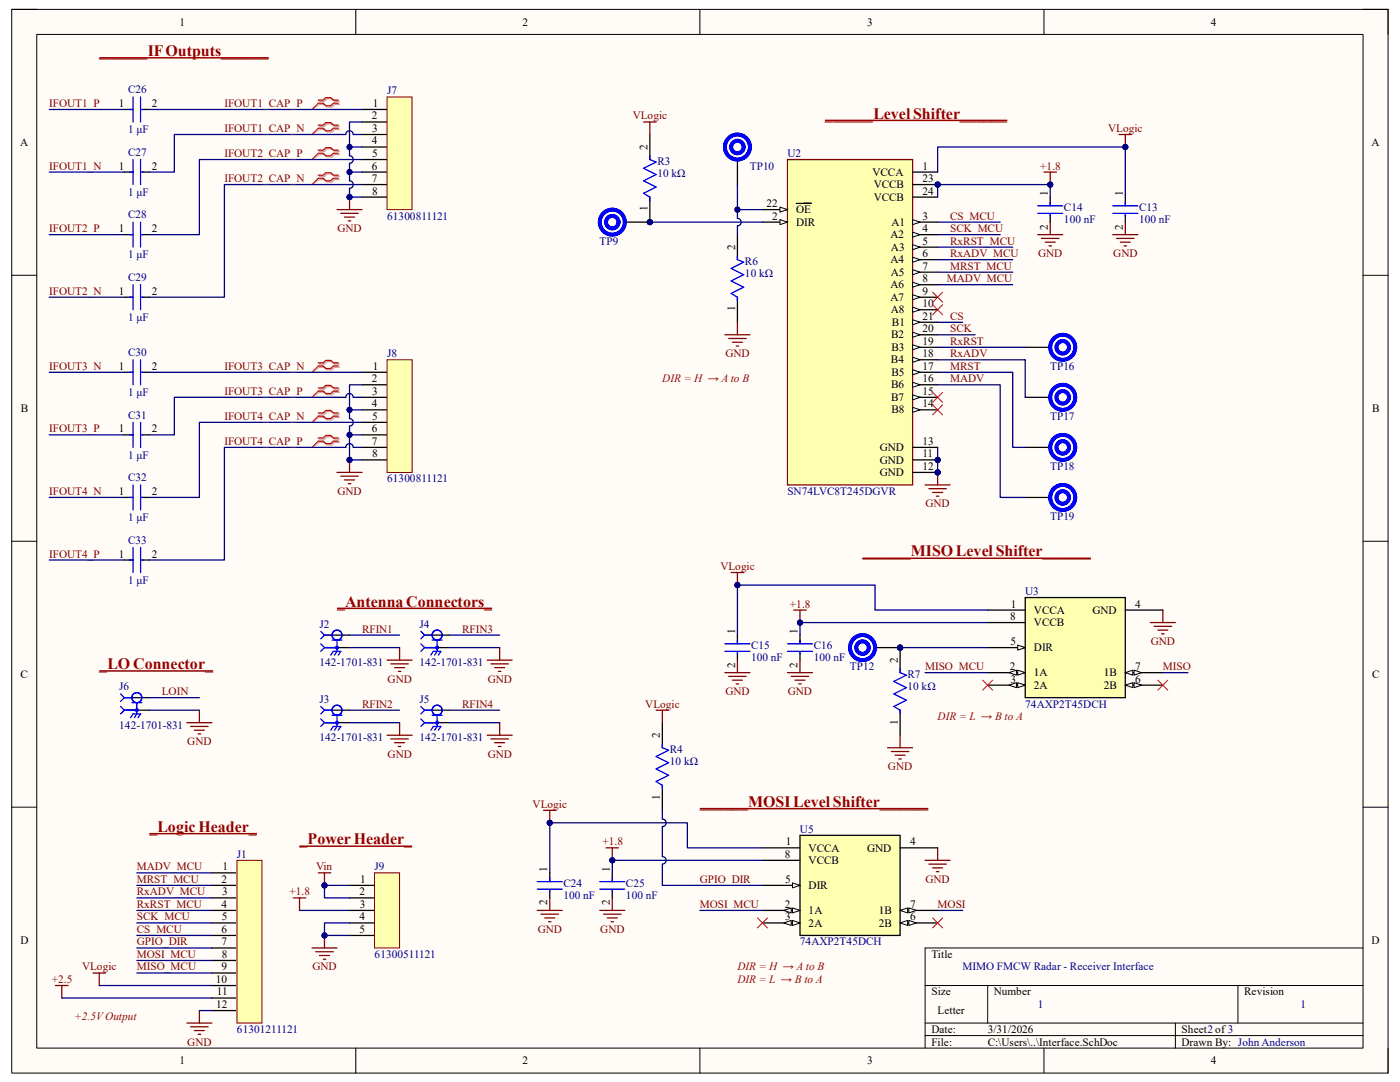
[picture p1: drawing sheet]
<svg xmlns="http://www.w3.org/2000/svg" width="279mm" height="216mm" viewBox="0 0 279 216" stroke-linecap="round" stroke-linejoin="round" font-family="sans-serif">
<defs><g id="words">
<g font-size="3.2" fill="#980000">
<text x="19.8" y="11.2">______IF Outputs______</text>
<text x="164.6" y="23.7">______Level Shifter______</text>
<text x="172.1" y="111">______MISO Level Shifter______</text>
<text x="67.3" y="121">_Antenna Connectors_</text>
<text x="19.8" y="133.5">_LO Connector_</text>
<text x="139.7" y="161">______MOSI Level Shifter______</text>
<text x="29.8" y="166">_Logic Header_</text>
<text x="59.8" y="168.5">_Power Header_</text>
</g>
<g font-size="2.2">
<text x="35.8" y="5.1">1</text>
<text x="104.3" y="5.1">2</text>
<text x="173.1" y="5.1">3</text>
<text x="241.6" y="5.1">4</text>
<text x="23.7" y="21.3">1</text>
<text x="30.3" y="21.3">2</text>
<text x="74.2" y="23.8">2</text>
<text x="74.4" y="21.3">1</text>
<text x="4" y="29.2">A</text>
<text x="74.2" y="28.8">4</text>
<text x="74.3" y="26.3">3</text>
<text x="129.2" y="29.8" transform="rotate(-90 129.2 29.8)">2</text>
<text x="273.7" y="29.2">A</text>
<text x="23.7" y="33.8">1</text>
<text x="30.3" y="33.8">2</text>
<text x="74.2" y="33.8">6</text>
<text x="74.3" y="31.3">5</text>
<text x="174.1" y="35.1">VCCA</text>
<text x="184.1" y="33.8">1</text>
<text x="74.2" y="36.3">7</text>
<text x="74.3" y="38.8">8</text>
<text x="153" y="41.3">22</text>
<text x="174.4" y="37.6">VCCB</text>
<text x="174.4" y="40.1">VCCB</text>
<text x="184.1" y="36.3">23</text>
<text x="184.1" y="38.8">24</text>
<text x="209.1" y="39.1" transform="rotate(-90 209.1 39.1)">1</text>
<text x="224.1" y="39.1" transform="rotate(-90 224.1 39.1)">1</text>
<text x="23.7" y="46.3">1</text>
<text x="30.3" y="46.3">2</text>
<text x="129.2" y="42.2" transform="rotate(-90 129.2 42.2)">1</text>
<text x="154.1" y="43.8">2</text>
<text x="158.9" y="42.6">OE</text>
<text x="158.9" y="45.1">DIR</text>
<text x="177.7" y="47.6">A2</text>
<text x="177.9" y="45.1">A1</text>
<text x="184.1" y="43.8">3</text>
<text x="184.1" y="46.3">4</text>
<text x="209.1" y="45.8" transform="rotate(-90 209.1 45.8)">2</text>
<text x="224.1" y="45.8" transform="rotate(-90 224.1 45.8)">2</text>
<text x="146.7" y="49.8" transform="rotate(-90 146.7 49.8)">2</text>
<text x="177.7" y="52.6">A4</text>
<text x="177.8" y="50.1">A3</text>
<text x="184.1" y="48.8">5</text>
<text x="184.1" y="51.3">6</text>
<text x="184.1" y="53.8">7</text>
<text x="23.7" y="58.8">1</text>
<text x="30.3" y="58.8">2</text>
<text x="177.7" y="57.5">A6</text>
<text x="177.8" y="55">A5</text>
<text x="184.1" y="56.3">8</text>
<text x="184.1" y="58.8">9</text>
<text x="146.7" y="62.1" transform="rotate(-90 146.7 62.1)">1</text>
<text x="177.7" y="60">A7</text>
<text x="177.8" y="62.5">A8</text>
<text x="178" y="65">B1</text>
<text x="184.1" y="61.3">10</text>
<text x="184.1" y="63.8">21</text>
<text x="177.8" y="67.5">B2</text>
<text x="177.9" y="70">B3</text>
<text x="184.1" y="66.3">20</text>
<text x="184.1" y="68.8">19</text>
<text x="184.1" y="71.3">18</text>
<text x="23.7" y="73.8">1</text>
<text x="30.3" y="73.8">2</text>
<text x="74.2" y="76.3">2</text>
<text x="74.4" y="73.8">1</text>
<text x="177.8" y="72.5">B4</text>
<text x="177.8" y="77.5">B6</text>
<text x="177.9" y="75">B5</text>
<text x="184.1" y="73.8">17</text>
<text x="184.1" y="76.3">16</text>
<text x="4.1" y="82.2">B</text>
<text x="74.2" y="81.3">4</text>
<text x="74.3" y="83.8">5</text>
<text x="74.3" y="78.8">3</text>
<text x="177.8" y="80">B7</text>
<text x="177.9" y="82.5">B8</text>
<text x="184.1" y="78.8">15</text>
<text x="184.1" y="81.3">14</text>
<text x="273.8" y="82.2">B</text>
<text x="23.7" y="86.3">1</text>
<text x="30.3" y="86.3">2</text>
<text x="74.2" y="86.3">6</text>
<text x="74.2" y="88.8">7</text>
<text x="184.1" y="88.8">13</text>
<text x="74.3" y="91.3">8</text>
<text x="175.6" y="90">GND</text>
<text x="175.6" y="92.5">GND</text>
<text x="175.6" y="95">GND</text>
<text x="184.1" y="91.3">11</text>
<text x="184.1" y="93.8">12</text>
<text x="23.7" y="98.8">1</text>
<text x="30.3" y="98.8">2</text>
<text x="23.7" y="111.3">1</text>
<text x="30.3" y="111.3">2</text>
<text x="201.6" y="123.7">8</text>
<text x="201.8" y="121.2">1</text>
<text x="206.3" y="122.5">VCCA</text>
<text x="206.3" y="125">VCCB</text>
<text x="218" y="122.5">GND</text>
<text x="226.6" y="121.2">4</text>
<text x="146.7" y="126.5" transform="rotate(-90 146.7 126.5)">1</text>
<text x="159.2" y="126.5" transform="rotate(-90 159.2 126.5)">1</text>
<text x="201.6" y="128.7">5</text>
<text x="206.3" y="130">DIR</text>
<text x="4.1" y="135.3">C</text>
<text x="146.7" y="133.3" transform="rotate(-90 146.7 133.3)">2</text>
<text x="159.2" y="133.3" transform="rotate(-90 159.2 133.3)">2</text>
<text x="179.2" y="132.2" transform="rotate(-90 179.2 132.2)">2</text>
<text x="201.5" y="133.7">2</text>
<text x="201.7" y="136.2">3</text>
<text x="206.3" y="135">1A</text>
<text x="206.3" y="137.5">2A</text>
<text x="220.3" y="135">1B</text>
<text x="220.3" y="137.5">2B</text>
<text x="226.6" y="133.7">7</text>
<text x="226.6" y="136.2">6</text>
<text x="273.8" y="135.3">C</text>
<text x="131.7" y="147.2" transform="rotate(-90 131.7 147.2)">2</text>
<text x="179.2" y="144.6" transform="rotate(-90 179.2 144.6)">1</text>
<text x="131.7" y="159.6" transform="rotate(-90 131.7 159.6)">1</text>
<text x="44.4" y="173.7">1</text>
<text x="109.2" y="173.9" transform="rotate(-90 109.2 173.9)">1</text>
<text x="121.7" y="173.9" transform="rotate(-90 121.7 173.9)">1</text>
<text x="156.6" y="171.2">8</text>
<text x="156.8" y="168.7">1</text>
<text x="161.4" y="169.9">VCCA</text>
<text x="161.4" y="172.4">VCCB</text>
<text x="173.1" y="169.9">GND</text>
<text x="181.6" y="168.7">4</text>
<text x="44.2" y="176.1">2</text>
<text x="44.3" y="178.6">3</text>
<text x="71.7" y="178.6">2</text>
<text x="71.9" y="176.1">1</text>
<text x="156.7" y="176.1">5</text>
<text x="161.4" y="177.4">DIR</text>
<text x="44.2" y="181.1">4</text>
<text x="44.3" y="183.6">5</text>
<text x="71.7" y="183.6">4</text>
<text x="71.8" y="181.1">3</text>
<text x="109.2" y="180.7" transform="rotate(-90 109.2 180.7)">2</text>
<text x="121.7" y="180.7" transform="rotate(-90 121.7 180.7)">2</text>
<text x="156.6" y="181.1">2</text>
<text x="156.7" y="183.6">3</text>
<text x="161.4" y="182.4">1A</text>
<text x="161.4" y="184.9">2A</text>
<text x="175.4" y="182.4">1B</text>
<text x="175.4" y="184.9">2B</text>
<text x="181.6" y="181.1">7</text>
<text x="181.6" y="183.6">6</text>
<text x="4.1" y="188.3">D</text>
<text x="44.2" y="186.1">6</text>
<text x="44.2" y="188.6">7</text>
<text x="44.3" y="191.1">8</text>
<text x="71.8" y="186.1">5</text>
<text x="185.9" y="191.1">Title</text>
<text x="273.7" y="188.3">D</text>
<text x="43.1" y="196.1">10</text>
<text x="44.2" y="193.6">9</text>
<text x="43.1" y="201.1">12</text>
<text x="43.3" y="198.6">11</text>
<text x="185.9" y="198.6">Size</text>
<text x="187.1" y="202.4">Letter</text>
<text x="198.3" y="198.6">Number</text>
<text x="248.3" y="198.6">Revision</text>
<text x="185.9" y="206.1">Date:</text>
<text x="185.9" y="208.6">File:</text>
<text x="197.1" y="206.1">3/31/2026</text>
<text x="197.1" y="208.6">C:\Users\..\Interface.SchDoc</text>
<text x="235.8" y="206.1">Sheet2 of 3</text>
<text x="235.8" y="208.6">Drawn By: John Anderson</text>
<text x="35.8" y="212.4">1</text>
<text x="104.3" y="212.4">2</text>
<text x="173.1" y="212.4">3</text>
<text x="241.6" y="212.4">4</text>
</g>
<g font-size="2.2" fill="#800000">
<text x="9.8" y="21.3">IFOUT1_P</text>
<text x="44.8" y="21.3">IFOUT1_CAP_P</text>
<text x="126.3" y="23.8">VLogic</text>
<text x="44.8" y="26.3">IFOUT1_CAP_N</text>
<text x="221.1" y="26.3">VLogic</text>
<text x="9.8" y="33.8">IFOUT1_N</text>
<text x="44.8" y="31.3">IFOUT2_CAP_P</text>
<text x="207.6" y="33.8">+1.8</text>
<text x="44.8" y="36.3">IFOUT2_CAP_N</text>
<text x="9.8" y="46.3">IFOUT2_P</text>
<text x="67.4" y="46.3">GND</text>
<text x="189.6" y="43.8">CS_MCU</text>
<text x="189.6" y="46.3">SCK_MCU</text>
<text x="189.6" y="53.8">MRST_MCU</text>
<text x="189.6" y="48.8">RxRST_MCU</text>
<text x="189.6" y="51.3">RxADV_MCU</text>
<text x="207.2" y="51.3">GND</text>
<text x="222.2" y="51.3">GND</text>
<text x="9.8" y="58.8">IFOUT2_N</text>
<text x="189" y="56.3">MADV_MCU</text>
<text x="189.6" y="63.8">CS</text>
<text x="144.8" y="71.3">GND</text>
<text x="189.6" y="66.3">SCK</text>
<text x="189.6" y="68.8">RxRST</text>
<text x="189.6" y="71.3">RxADV</text>
<text x="9.8" y="73.8">IFOUT3_N</text>
<text x="44.8" y="73.8">IFOUT3_CAP_N</text>
<text x="189.6" y="73.8">MRST</text>
<text x="189.6" y="76.3">MADV</text>
<text x="44.8" y="83.8">IFOUT4_CAP_N</text>
<text x="44.8" y="78.8">IFOUT3_CAP_P</text>
<text x="9.8" y="86.3">IFOUT3_P</text>
<text x="44.8" y="88.8">IFOUT4_CAP_P</text>
<text x="9.8" y="98.8">IFOUT4_N</text>
<text x="67.4" y="98.8">GND</text>
<text x="184.7" y="101.3">GND</text>
<text x="9.8" y="111.3">IFOUT4_P</text>
<text x="143.8" y="113.7">VLogic</text>
<text x="157.6" y="121.2">+1.8</text>
<text x="72.3" y="126.2">RFIN1</text>
<text x="92.2" y="126.2">RFIN3</text>
<text x="229.7" y="128.7">GND</text>
<text x="77.3" y="136.2">GND</text>
<text x="97.3" y="136.2">GND</text>
<text x="184.6" y="133.7">MISO_MCU</text>
<text x="232.1" y="133.7">MISO</text>
<text x="32.3" y="138.7">LOIN</text>
<text x="72.3" y="141.2">RFIN2</text>
<text x="92.2" y="141.2">RFIN4</text>
<text x="128.8" y="141.2">VLogic</text>
<text x="144.8" y="138.7">GND</text>
<text x="157.2" y="138.7">GND</text>
<text x="37.4" y="148.7">GND</text>
<text x="77.3" y="151.2">GND</text>
<text x="97.3" y="151.2">GND</text>
<text x="177.2" y="153.7">GND</text>
<text x="106.3" y="161.2">VLogic</text>
<text x="27.3" y="173.7">MADV_MCU</text>
<text x="63.1" y="173.7">Vin</text>
<text x="120.2" y="168.7">+1.8</text>
<text x="27.3" y="176.1">MRST_MCU</text>
<text x="27.3" y="178.6">RxADV_MCU</text>
<text x="57.8" y="178.6">+1.8</text>
<text x="139.7" y="176.1">GPIO_DIR</text>
<text x="184.7" y="176.1">GND</text>
<text x="27.3" y="183.6">SCK_MCU</text>
<text x="27.3" y="181.1">RxRST_MCU</text>
<text x="139.7" y="181.1">MOSI_MCU</text>
<text x="187.1" y="181.1">MOSI</text>
<text x="27.3" y="191.1">MOSI_MCU</text>
<text x="27.3" y="186.1">CS_MCU</text>
<text x="27.3" y="188.6">GPIO_DIR</text>
<text x="107.3" y="186.1">GND</text>
<text x="119.8" y="186.1">GND</text>
<text x="10.3" y="196.1">+2.5</text>
<text x="16.4" y="193.6">VLogic</text>
<text x="27.3" y="193.6">MISO_MCU</text>
<text x="62.4" y="193.6">GND</text>
<text x="37.4" y="208.6">GND</text>
</g>
<g font-size="2.2" fill="#000080">
<text x="25.6" y="18.6">C26</text>
<text x="77.3" y="18.8">J7</text>
<text x="25.6" y="26.6">1 μF</text>
<text x="25.6" y="31.1">C27</text>
<text x="131.2" y="32.9">R3</text>
<text x="131.2" y="35.3">10 kΩ</text>
<text x="149.6" y="33.8">TP10</text>
<text x="157.1" y="31.3">U2</text>
<text x="25.6" y="39.1">1 μF</text>
<text x="25.6" y="43.6">C28</text>
<text x="77.3" y="43.8">61300811121</text>
<text x="212.3" y="42.1">C14</text>
<text x="212.3" y="44.6">100 nF</text>
<text x="227.3" y="42.1">C13</text>
<text x="227.3" y="44.6">100 nF</text>
<text x="25.6" y="51.6">1 μF</text>
<text x="119.7" y="48.8">TP9</text>
<text x="148.7" y="52.8">R6</text>
<text x="25.6" y="56">C29</text>
<text x="148.7" y="55.3">10 kΩ</text>
<text x="25.6" y="64.1">1 μF</text>
<text x="25.6" y="71">C30</text>
<text x="77.3" y="71.3">J8</text>
<text x="209.6" y="73.8">TP16</text>
<text x="25.6" y="79">1 μF</text>
<text x="25.6" y="83.5">C31</text>
<text x="209.6" y="83.8">TP17</text>
<text x="25.6" y="91.5">1 μF</text>
<text x="209.6" y="93.8">TP18</text>
<text x="25.6" y="96">C32</text>
<text x="77.3" y="96.3">61300811121</text>
<text x="157.1" y="98.8">SN74LVC8T245DGVR</text>
<text x="25.6" y="104">1 μF</text>
<text x="209.6" y="103.8">TP19</text>
<text x="25.6" y="108.5">C33</text>
<text x="25.6" y="116.5">1 μF</text>
<text x="204.6" y="118.7">U3</text>
<text x="63.8" y="125.2">J2</text>
<text x="83.7" y="125.2">J4</text>
<text x="149.9" y="129.5">C15</text>
<text x="149.9" y="132">100 nF</text>
<text x="162.4" y="129.5">C16</text>
<text x="162.4" y="132">100 nF</text>
<text x="23.8" y="137.7">J6</text>
<text x="63.8" y="133">142-1701-831</text>
<text x="83.7" y="133">142-1701-831</text>
<text x="169.6" y="133.7">TP12</text>
<text x="181.1" y="135.2">R7</text>
<text x="181.1" y="137.7">10 kΩ</text>
<text x="63.8" y="140.2">J3</text>
<text x="83.7" y="140.2">J5</text>
<text x="204.6" y="141.2">74AXP2T45DCH</text>
<text x="23.8" y="145.5">142-1701-831</text>
<text x="63.8" y="148">142-1701-831</text>
<text x="83.7" y="148">142-1701-831</text>
<text x="133.7" y="150.2">R4</text>
<text x="133.7" y="152.7">10 kΩ</text>
<text x="159.6" y="166.2">U5</text>
<text x="47.3" y="171.2">J1</text>
<text x="74.8" y="173.7">J9</text>
<text x="112.4" y="176.9">C24</text>
<text x="112.4" y="179.4">100 nF</text>
<text x="124.9" y="176.9">C25</text>
<text x="124.9" y="179.4">100 nF</text>
<text x="74.8" y="191.1">61300511121</text>
<text x="159.6" y="188.6">74AXP2T45DCH</text>
<text x="192.1" y="193.6">MIMO FMCW Radar - Receiver Interface</text>
<text x="207.1" y="201.1">1</text>
<text x="259.5" y="201.1">1</text>
<text x="47.3" y="206.1">61301211121</text>
</g>
<g font-size="2.2" fill="#980000">
<text x="132.2" y="76.3">DIR = H → A to B</text>
<text x="187.1" y="143.7">DIR = L → B to A</text>
<text x="147.2" y="196.1">DIR = L → B to A</text>
<text x="147.2" y="193.6">DIR = H → A to B</text>
<text x="14.8" y="203.6">+2.5V Output</text>
</g>
</g></defs>
<path d="M2.3 1.9h274.7v212.2h-274.7z" fill-rule="evenodd" fill="#fffcf8"/>
<path d="M2.3 1.9h274.7v212.2h-274.7z" fill="none" stroke="#000" stroke-width=".2"/>
<path d="M7.3 6.9h264.7v202.2h-264.7z" fill-rule="evenodd" fill="#fffcf8"/>
<g fill="none" stroke="#000" stroke-width=".2">
<path d="M2.3 1.9h5M7.3 6.9h264.7v202.2h-264.7zM71 1.9v5M139.7 1.9v5M208.3 1.9v5M272 1.9h5v5M2.3 54.9h5M272 54.9h5M2.3 108h5M272 108h5M2.3 161.1h5M272 161.1h5"/>
<path d="M184.6 196.6h87.4M197.1 196.6v7.5M247.1 196.6v7.5M272 189.2h-87.4v19.9M71 209.1v5M139.7 209.1v5M184.6 204.1h87.4M184.6 206.6h87.4M208.3 209.1v5M234.6 204.1v5M277 209.1v5"/>
</g>
<path d="M72.3 24.3h4.9M72.3 21.8h4.9M72.3 26.8h4.9M72.3 29.3h4.9M72.3 31.8h4.9M72.3 34.3h4.9M72.3 36.8h4.9M72.3 39.3h4.9" fill="none" stroke="#000" stroke-width=".25"/>
<path d="M77.2 19.3h5v22.5h-5z" fill-rule="evenodd" fill="#ffffb0"/>
<path d="M77.2 19.3h5v22.5h-5z" fill="none" stroke="#800000" stroke-width=".2"/>
<path d="M19.8 11.5h33.8" fill="none" stroke="#980000" stroke-width=".3"/>
<path d="M69.8 39.3v2.5M67.3 41.8h5M68 42.6h3.5M68.8 43.3h2M69.5 44.1h.5" fill="none" stroke="#800000" stroke-width=".25"/>
<circle cx="69.8" cy="39.3" r=".5" fill="#000080"/>
<circle cx="69.8" cy="39.3" r=".5" fill="none" stroke="#000080" stroke-width=".2"/>
<path d="M72.3 76.8h4.9M72.3 74.3h4.9M72.3 79.3h4.9M72.3 81.8h4.9M72.3 84.3h4.9M72.3 86.8h4.9M72.3 89.3h4.9M72.3 91.8h4.9" fill="none" stroke="#000" stroke-width=".25"/>
<path d="M77.2 71.8h5v22.5h-5z" fill-rule="evenodd" fill="#ffffb0"/>
<path d="M77.2 71.8h5v22.5h-5z" fill="none" stroke="#800000" stroke-width=".2"/>
<path d="M67.3 94.3h5M68 95h3.5M68.8 95.8h2M69.5 96.5h.5M69.8 91.8v2.5" fill="none" stroke="#800000" stroke-width=".25"/>
<circle cx="69.8" cy="91.8" r=".5" fill="#000080"/>
<circle cx="69.8" cy="91.8" r=".5" fill="none" stroke="#000080" stroke-width=".2"/>
<path d="M19.8 133.9h22.7M59.8 168.8h22.4" fill="none" stroke="#980000" stroke-width=".3"/>
<path d="M37.3 144.2h5M38 145h3.5M38.8 145.7h2M39.5 146.5h.5M39.8 141.7v2.5M63.5 174.2h2.5M64.8 174.2v2.5" fill="none" stroke="#800000" stroke-width=".25"/>
<circle cx="64.8" cy="176.7" r=".5" fill="#000080"/>
<circle cx="64.8" cy="176.7" r=".5" fill="none" stroke="#000080" stroke-width=".2"/>
<path d="M29.8 166.3h21.5" fill="none" stroke="#980000" stroke-width=".3"/>
<path d="M62.3 189.2h5M63 189.9h3.5M63.8 190.7h2M64.5 191.4h.5M64.8 186.7v2.5" fill="none" stroke="#800000" stroke-width=".25"/>
<circle cx="64.8" cy="186.7" r=".5" fill="#000080"/>
<circle cx="64.8" cy="186.7" r=".5" fill="none" stroke="#000080" stroke-width=".2"/>
<g fill="none" stroke="#800000" stroke-width=".25">
<path d="M208.3 34.3h2.5M209.6 34.3v2.5M77.2 131.7h5M78 132.5h3.5M78.7 133.2h2M79.5 134h.5M79.7 129.2v2.5M97.2 131.7h5M98 132.5h3.5M98.7 133.2h2M99.5 134h.5M99.7 129.2v2.5"/>
<path d="M77.2 146.7h5M78 147.5h3.5M78.7 148.2h2M79.5 148.9h.5M79.7 144.2v2.5M97.2 146.7h5M98 147.5h3.5M98.7 148.2h2M99.5 148.9h.5M99.7 144.2v2.5M58.5 179.2h2.5M59.8 179.2v2.5"/>
<path d="M18.6 194.2h2.5M19.8 194.2v2.4"/>
</g>
<path d="M24.8 139.2h5M64.8 129.2h5M64.8 126.7h5M84.7 129.2h5M84.7 126.7h5M24.8 141.7h5M64.8 141.7h5M64.8 144.2h5M84.7 141.7h5M84.7 144.2h5" fill="none" stroke="#000" stroke-width=".25"/>
<g fill="none" stroke="#00f" stroke-width=".25">
<path d="M24.1 138.5l.7 .7M24.8 139.2l-.7 .8M24.8 139.2h1.5M64 126l.8 .7M64 128.5l.8 .7M64.8 129.2h2.5M64.8 126.7l-.8 .8M64.8 126.7h1.5M64.8 129.2l-.8 .8M66 130.7l.5-.7h1.5l-.5 .7M66.3 127.7h2M67.3 127.7v2.3l-.5 .7"/>
<path d="M84 126l.7 .7M84 128.5l.7 .7M84.7 129.2h2.5M84.7 126.7h1.5M84.7 126.7l-.7 .8M84.7 129.2l-.7 .8M86 130.7l.5-.7h1.5l-.5 .7M86.2 127.7h2M87.2 127.7v2.3l-.5 .7M24.1 141l.7 .7M24.8 141.7h2.5M24.8 141.7l-.7 .8"/>
<path d="M26.1 143.2l.5-.7h1.5l-.5 .7M26.3 140.2h2M27.3 140.2v2.3l-.5 .7M64 141l.8 .7M64 143.5l.8 .7M64.8 141.7h1.5M64.8 144.2h2.5M64.8 141.7l-.8 .8M64.8 144.2l-.8 .8M66 145.7l.5-.7h1.5l-.5 .7M66.3 142.7h2M67.3 142.7v2.3l-.5 .7"/>
<path d="M84 141l.7 .7M84 143.5l.7 .7M84.7 141.7h1.5M84.7 144.2h2.5M84.7 141.7l-.7 .8M84.7 144.2l-.7 .8M86 145.7l.5-.7h1.5l-.5 .7M86.2 142.7h2M87.2 142.7v2.3l-.5 .7"/>
<circle cx="27.3" cy="139.2" r="1"/>
<circle cx="67.3" cy="126.7" r="1"/>
<circle cx="67.3" cy="129.2" r=".25"/>
<circle cx="87.2" cy="126.7" r="1"/>
<circle cx="87.2" cy="129.2" r=".25"/>
<circle cx="27.3" cy="141.7" r=".25"/>
<circle cx="67.3" cy="141.7" r="1"/>
<circle cx="67.3" cy="144.2" r=".25"/>
<circle cx="87.2" cy="141.7" r="1"/>
<circle cx="87.2" cy="144.2" r=".25"/>
</g>
<path d="M67.3 121.4h30.9" fill="none" stroke="#980000" stroke-width=".3"/>
<circle cx="209.6" cy="36.8" r=".5" fill="#000080"/>
<circle cx="209.6" cy="36.8" r=".5" fill="none" stroke="#000080" stroke-width=".2"/>
<path d="M223.3 26.8h2.5M224.6 26.8v2.5" fill="none" stroke="#800000" stroke-width=".25"/>
<circle cx="224.6" cy="29.3" r=".5" fill="#000080"/>
<circle cx="224.6" cy="29.3" r=".5" fill="none" stroke="#000080" stroke-width=".2"/>
<path d="M209.6 39.3v1.8M224.6 39.3v1.8M209.6 42.8v1.5M224.6 42.8v1.5" fill="none" stroke="#000" stroke-width=".25"/>
<path d="M207.1 41.1h5M207.1 42.6h5M209.6 40.3v.8M209.6 42.8v.3M222.1 41.1h5M222.1 42.6h5M224.6 40.3v.8M224.6 42.8v.3" fill="none" stroke="#00f" stroke-width=".25"/>
<path d="M207.1 46.8h5M207.8 47.6h3.5M208.6 48.3h2M209.3 49.1h.5M209.6 44.3v2.5M222.1 46.8h5M222.8 47.6h3.5M223.6 48.3h2M224.3 49.1h.5M224.6 44.3v2.5" fill="none" stroke="#800000" stroke-width=".25"/>
<circle cx="187.1" cy="36.8" r=".5" fill="#000080"/>
<circle cx="187.1" cy="36.8" r=".5" fill="none" stroke="#000080" stroke-width=".2"/>
<circle cx="187.1" cy="91.8" r=".5" fill="#000080"/>
<circle cx="187.1" cy="91.8" r=".5" fill="none" stroke="#000080" stroke-width=".2"/>
<circle cx="187.1" cy="94.3" r=".5" fill="#000080"/>
<circle cx="187.1" cy="94.3" r=".5" fill="none" stroke="#000080" stroke-width=".2"/>
<path d="M157.2 31.8h24.9v65h-24.9z" fill-rule="evenodd" fill="#ffffb0"/>
<path d="M157.2 31.8h24.9v65h-24.9z" fill="none" stroke="#800000" stroke-width=".25"/>
<path d="M152.2 41.8h5" fill="none" stroke="#000" stroke-width=".25"/>
<path d="M155.7 41.3l1.5 .5-1.5 .5z" fill="#f8fcff"/>
<path d="M155.7 41.3l1.5 .5-1.5 .5z" fill="none" stroke="#000" stroke-width=".2"/>
<path d="M152.2 44.3h5M158.9 40.6h3" fill="none" stroke="#000" stroke-width=".25"/>
<path d="M155.7 43.8l1.5 .5-1.5 .5z" fill="#f8fcff"/>
<path d="M155.7 43.8l1.5 .5-1.5 .5z" fill="none" stroke="#000" stroke-width=".2"/>
<path d="M182.1 34.3h5M182.1 36.8h5" fill="none" stroke="#000" stroke-width=".25"/>
<circle cx="187.1" cy="36.8" r=".5" fill="#000080"/>
<circle cx="187.1" cy="36.8" r=".5" fill="none" stroke="#000080" stroke-width=".2"/>
<path d="M182.1 39.3h5M182.1 44.3h5" fill="none" stroke="#000" stroke-width=".25"/>
<path d="M182.1 43.8l1.5 .5-1.5 .5z" fill="#f8fcff"/>
<path d="M182.1 43.8l1.5 .5-1.5 .5z" fill="none" stroke="#000" stroke-width=".2"/>
<path d="M182.1 46.8h5" fill="none" stroke="#000" stroke-width=".25"/>
<path d="M182.1 46.3l1.5 .5-1.5 .5z" fill="#f8fcff"/>
<path d="M182.1 46.3l1.5 .5-1.5 .5z" fill="none" stroke="#000" stroke-width=".2"/>
<path d="M182.1 49.3h5" fill="none" stroke="#000" stroke-width=".25"/>
<path d="M182.1 48.8l1.5 .5-1.5 .5z" fill="#f8fcff"/>
<path d="M182.1 48.8l1.5 .5-1.5 .5z" fill="none" stroke="#000" stroke-width=".2"/>
<path d="M182.1 51.8h5" fill="none" stroke="#000" stroke-width=".25"/>
<path d="M182.1 51.3l1.5 .5-1.5 .5z" fill="#f8fcff"/>
<path d="M182.1 51.3l1.5 .5-1.5 .5z" fill="none" stroke="#000" stroke-width=".2"/>
<path d="M182.1 54.3h5" fill="none" stroke="#000" stroke-width=".25"/>
<path d="M182.1 53.8l1.5 .5-1.5 .5z" fill="#f8fcff"/>
<path d="M182.1 53.8l1.5 .5-1.5 .5z" fill="none" stroke="#000" stroke-width=".2"/>
<path d="M182.1 56.8h5" fill="none" stroke="#000" stroke-width=".25"/>
<path d="M182.1 56.3l1.5 .5-1.5 .5z" fill="#f8fcff"/>
<path d="M182.1 56.3l1.5 .5-1.5 .5z" fill="none" stroke="#000" stroke-width=".2"/>
<path d="M182.1 59.3h5" fill="none" stroke="#000" stroke-width=".25"/>
<path d="M182.1 58.8l1.5 .5-1.5 .5z" fill="#f8fcff"/>
<path d="M182.1 58.8l1.5 .5-1.5 .5z" fill="none" stroke="#000" stroke-width=".2"/>
<path d="M182.1 61.8h5" fill="none" stroke="#000" stroke-width=".25"/>
<path d="M182.1 61.3l1.5 .5-1.5 .5z" fill="#f8fcff"/>
<path d="M182.1 61.3l1.5 .5-1.5 .5z" fill="none" stroke="#000" stroke-width=".2"/>
<path d="M182.1 64.3h5" fill="none" stroke="#000" stroke-width=".25"/>
<path d="M182.1 63.8l1.5 .5-1.5 .5z" fill="#f8fcff"/>
<path d="M182.1 63.8l1.5 .5-1.5 .5z" fill="none" stroke="#000" stroke-width=".2"/>
<path d="M182.1 66.8h5" fill="none" stroke="#000" stroke-width=".25"/>
<path d="M182.1 66.3l1.5 .5-1.5 .5z" fill="#f8fcff"/>
<path d="M182.1 66.3l1.5 .5-1.5 .5z" fill="none" stroke="#000" stroke-width=".2"/>
<path d="M182.1 69.3h5" fill="none" stroke="#000" stroke-width=".25"/>
<path d="M182.1 68.8l1.5 .5-1.5 .5z" fill="#f8fcff"/>
<path d="M182.1 68.8l1.5 .5-1.5 .5z" fill="none" stroke="#000" stroke-width=".2"/>
<path d="M182.1 71.8h5" fill="none" stroke="#000" stroke-width=".25"/>
<path d="M182.1 71.3l1.5 .5-1.5 .5z" fill="#f8fcff"/>
<path d="M182.1 71.3l1.5 .5-1.5 .5z" fill="none" stroke="#000" stroke-width=".2"/>
<path d="M182.1 74.3h5" fill="none" stroke="#000" stroke-width=".25"/>
<path d="M182.1 73.8l1.5 .5-1.5 .5z" fill="#f8fcff"/>
<path d="M182.1 73.8l1.5 .5-1.5 .5z" fill="none" stroke="#000" stroke-width=".2"/>
<path d="M182.1 76.8h5" fill="none" stroke="#000" stroke-width=".25"/>
<path d="M182.1 76.3l1.5 .5-1.5 .5z" fill="#f8fcff"/>
<path d="M182.1 76.3l1.5 .5-1.5 .5z" fill="none" stroke="#000" stroke-width=".2"/>
<path d="M182.1 79.3h5" fill="none" stroke="#000" stroke-width=".25"/>
<path d="M182.1 78.8l1.5 .5-1.5 .5z" fill="#f8fcff"/>
<path d="M182.1 78.8l1.5 .5-1.5 .5z" fill="none" stroke="#000" stroke-width=".2"/>
<path d="M182.1 81.8h5" fill="none" stroke="#000" stroke-width=".25"/>
<path d="M182.1 81.3l1.5 .5-1.5 .5z" fill="#f8fcff"/>
<path d="M182.1 81.3l1.5 .5-1.5 .5z" fill="none" stroke="#000" stroke-width=".2"/>
<path d="M182.1 89.3h5M182.1 91.8h5" fill="none" stroke="#000" stroke-width=".25"/>
<circle cx="187.1" cy="91.8" r=".5" fill="#000080"/>
<circle cx="187.1" cy="91.8" r=".5" fill="none" stroke="#000080" stroke-width=".2"/>
<path d="M182.1 94.3h5" fill="none" stroke="#000" stroke-width=".25"/>
<circle cx="187.1" cy="94.3" r=".5" fill="#000080"/>
<circle cx="187.1" cy="94.3" r=".5" fill="none" stroke="#000080" stroke-width=".2"/>
<path d="M184.6 96.8h5M185.4 97.5h3.5M186.1 98.3h2M186.9 99h.5M187.1 94.3v2.5" fill="none" stroke="#800000" stroke-width=".25"/>
<circle cx="187.1" cy="94.3" r=".5" fill="#000080"/>
<circle cx="187.1" cy="94.3" r=".5" fill="none" stroke="#000080" stroke-width=".2"/>
<circle cx="129.7" cy="44.3" r=".5" fill="#000080"/>
<circle cx="129.7" cy="44.3" r=".5" fill="none" stroke="#000080" stroke-width=".2"/>
<path d="M129.7 39.3v5" fill="none" stroke="#000" stroke-width=".25"/>
<circle cx="129.7" cy="44.3" r=".5" fill="#000080"/>
<circle cx="129.7" cy="44.3" r=".5" fill="none" stroke="#000080" stroke-width=".2"/>
<path d="M129.7 26.8v5" fill="none" stroke="#000" stroke-width=".25"/>
<path d="M129.7 31.1v.7l1.2 .5-2.5 1.3 2.5 1.2-2.5 1.3 2.5 1.2-2.5 1.3 1.3 .7v.8" fill="none" stroke="#00f" stroke-width=".25"/>
<path d="M128.4 24.3h2.5M129.7 24.3v2.5M158.4 121.7h2.5M159.7 121.7v2.5" fill="none" stroke="#800000" stroke-width=".25"/>
<path d="M186.1 60.8l2 2M188.1 60.8l-2 2M186.1 80.8l2 2M188.1 80.8l-2 2" fill="none" stroke="#f00" stroke-width=".2"/>
<path d="M164.6 24h36.4" fill="none" stroke="#980000" stroke-width=".3"/>
<circle cx="159.7" cy="124.2" r=".5" fill="#000080"/>
<circle cx="159.7" cy="124.2" r=".5" fill="none" stroke="#000080" stroke-width=".2"/>
<path d="M145.9 114.2h2.5M147.2 114.2v2.5" fill="none" stroke="#800000" stroke-width=".25"/>
<circle cx="147.2" cy="116.7" r=".5" fill="#000080"/>
<circle cx="147.2" cy="116.7" r=".5" fill="none" stroke="#000080" stroke-width=".2"/>
<path d="M147.2 126.7v1.8M147.2 130.2v1.5M159.7 126.7v1.8M159.7 130.2v1.5" fill="none" stroke="#000" stroke-width=".25"/>
<path d="M144.7 128.5h5M144.7 130h5M147.2 127.7v.8M147.2 130.2v.3M157.2 128.5h4.9M157.2 130h4.9M159.7 127.7v.8M159.7 130.2v.3" fill="none" stroke="#00f" stroke-width=".25"/>
<g fill="none" stroke="#800000" stroke-width=".25">
<path d="M144.7 134.2h5M145.4 135h3.5M146.2 135.7h2M146.9 136.5h.5M147.2 131.7v2.5M157.2 134.2h4.9M157.9 135h3.5M158.7 135.7h1.9M159.4 136.5h.5M159.7 131.7v2.5M229.6 124.2h5M230.3 125h3.5"/>
<path d="M231.1 125.7h2M231.8 126.5h.5M232.1 121.7v2.5"/>
</g>
<path d="M204.6 119.2h20v20h-20z" fill-rule="evenodd" fill="#ffffb0"/>
<path d="M204.6 119.2h20v20h-20zM197.1 129.2h7.5" fill="none" stroke="#000" stroke-width=".25"/>
<path d="M203.1 128.7l1.5 .5-1.5 .5z" fill="#f8fcff"/>
<path d="M203.1 128.7l1.5 .5-1.5 .5z" fill="none" stroke="#000" stroke-width=".2"/>
<path d="M197.1 134.2h7.5" fill="none" stroke="#000" stroke-width=".25"/>
<path d="M203.1 133.7l1.5 .5-1.5 .5z" fill="#f8fcff"/>
<path d="M203.1 133.7l1.5 .5-1.5 .5z" fill="none" stroke="#000" stroke-width=".2"/>
<path d="M201.4 134.2l1.5-.5v1z" fill="#f8fcff"/>
<path d="M201.4 134.2l1.5-.5v1z" fill="none" stroke="#000" stroke-width=".2"/>
<path d="M224.6 134.2h7.5" fill="none" stroke="#000" stroke-width=".25"/>
<path d="M224.6 134.2l1.5-.5v1z" fill="#f8fcff"/>
<path d="M224.6 134.2l1.5-.5v1z" fill="none" stroke="#000" stroke-width=".2"/>
<path d="M226.3 133.7l1.5 .5-1.5 .5z" fill="#f8fcff"/>
<path d="M226.3 133.7l1.5 .5-1.5 .5z" fill="none" stroke="#000" stroke-width=".2"/>
<path d="M197.1 136.7h7.5" fill="none" stroke="#000" stroke-width=".25"/>
<path d="M203.1 136.2l1.5 .5-1.5 .5z" fill="#f8fcff"/>
<path d="M203.1 136.2l1.5 .5-1.5 .5z" fill="none" stroke="#000" stroke-width=".2"/>
<path d="M201.4 136.7l1.5-.5v1z" fill="#f8fcff"/>
<path d="M201.4 136.7l1.5-.5v1z" fill="none" stroke="#000" stroke-width=".2"/>
<path d="M224.6 136.7h7.5" fill="none" stroke="#000" stroke-width=".25"/>
<path d="M224.6 136.7l1.5-.5v1z" fill="#f8fcff"/>
<path d="M224.6 136.7l1.5-.5v1z" fill="none" stroke="#000" stroke-width=".2"/>
<path d="M226.3 136.2l1.5 .5-1.5 .5z" fill="#f8fcff"/>
<path d="M226.3 136.2l1.5 .5-1.5 .5z" fill="none" stroke="#000" stroke-width=".2"/>
<path d="M197.1 121.7h7.5M197.1 124.2h7.5M224.6 121.7h7.5" fill="none" stroke="#000" stroke-width=".25"/>
<path d="M196.1 135.7l2 2M198.1 135.7l-2 2M231.1 135.7l2 2M233.1 135.7l-2 2" fill="none" stroke="#f00" stroke-width=".2"/>
<path d="M172.1 111.4h45.6" fill="none" stroke="#980000" stroke-width=".3"/>
<path d="M120.9 169.2h2.5M122.2 169.2v2.5" fill="none" stroke="#800000" stroke-width=".25"/>
<circle cx="122.2" cy="171.7" r=".5" fill="#000080"/>
<circle cx="122.2" cy="171.7" r=".5" fill="none" stroke="#000080" stroke-width=".2"/>
<path d="M108.5 161.7h2.5M109.7 161.7v2.5" fill="none" stroke="#800000" stroke-width=".25"/>
<circle cx="109.7" cy="164.2" r=".5" fill="#000080"/>
<circle cx="109.7" cy="164.2" r=".5" fill="none" stroke="#000080" stroke-width=".2"/>
<path d="M109.7 174.2v1.7M109.7 177.7v1.5M122.2 174.2v1.7M122.2 177.7v1.5" fill="none" stroke="#000" stroke-width=".25"/>
<path d="M107.2 175.9h5M107.2 177.4h5M109.7 175.2v.7M109.7 177.7v.2M119.7 175.9h5M119.7 177.4h5M122.2 175.2v.7M122.2 177.7v.2" fill="none" stroke="#00f" stroke-width=".25"/>
<g fill="none" stroke="#800000" stroke-width=".25">
<path d="M109.7 179.2v2.5M122.2 179.2v2.5M184.6 171.7h5M185.4 172.4h3.5M186.1 173.2h2M186.9 173.9h.5M187.1 169.2v2.5M107.2 181.7h5M108 182.4h3.5M108.7 183.2h2M109.5 183.9h.5M119.7 181.7h5"/>
<path d="M120.4 182.4h3.5M121.2 183.2h2M122 183.9h.4"/>
</g>
<path d="M159.6 166.7h20v20h-20z" fill-rule="evenodd" fill="#ffffb0"/>
<path d="M152.2 176.7h7.4M159.6 166.7h20v20h-20z" fill="none" stroke="#000" stroke-width=".25"/>
<path d="M158.2 176.2l1.4 .5-1.4 .5z" fill="#f8fcff"/>
<path d="M158.2 176.2l1.4 .5-1.4 .5z" fill="none" stroke="#000" stroke-width=".2"/>
<path d="M152.2 181.7h7.4" fill="none" stroke="#000" stroke-width=".25"/>
<path d="M158.2 181.2l1.4 .5-1.4 .5z" fill="#f8fcff"/>
<path d="M158.2 181.2l1.4 .5-1.4 .5z" fill="none" stroke="#000" stroke-width=".2"/>
<path d="M156.4 181.7l1.5-.5v1z" fill="#f8fcff"/>
<path d="M156.4 181.7l1.5-.5v1z" fill="none" stroke="#000" stroke-width=".2"/>
<path d="M179.6 181.7h7.5" fill="none" stroke="#000" stroke-width=".25"/>
<path d="M179.6 181.7l1.5-.5v1z" fill="#f8fcff"/>
<path d="M179.6 181.7l1.5-.5v1z" fill="none" stroke="#000" stroke-width=".2"/>
<path d="M181.4 181.2l1.5 .5-1.5 .5z" fill="#f8fcff"/>
<path d="M181.4 181.2l1.5 .5-1.5 .5z" fill="none" stroke="#000" stroke-width=".2"/>
<path d="M152.2 184.2h7.4" fill="none" stroke="#000" stroke-width=".25"/>
<path d="M158.2 183.7l1.4 .5-1.4 .5z" fill="#f8fcff"/>
<path d="M158.2 183.7l1.4 .5-1.4 .5z" fill="none" stroke="#000" stroke-width=".2"/>
<path d="M156.4 184.2l1.5-.5v1z" fill="#f8fcff"/>
<path d="M156.4 184.2l1.5-.5v1z" fill="none" stroke="#000" stroke-width=".2"/>
<path d="M179.6 184.2h7.5" fill="none" stroke="#000" stroke-width=".25"/>
<path d="M179.6 184.2l1.5-.5v1z" fill="#f8fcff"/>
<path d="M179.6 184.2l1.5-.5v1z" fill="none" stroke="#000" stroke-width=".2"/>
<path d="M181.4 183.7l1.5 .5-1.5 .5z" fill="#f8fcff"/>
<path d="M181.4 183.7l1.5 .5-1.5 .5z" fill="none" stroke="#000" stroke-width=".2"/>
<path d="M132.2 144.2v5M132.2 156.7v5M69.8 179.2h5M69.8 176.7h5M152.2 169.2h7.5M152.2 171.7h7.5M179.6 169.2h7.5M69.8 181.7h5M69.8 184.2h5M69.8 186.7h5" fill="none" stroke="#000" stroke-width=".25"/>
<path d="M186.1 58.3l2 2M188.1 58.3l-2 2M186.1 78.3l2 2M188.1 78.3l-2 2M151.2 183.2l2 2M153.2 183.2l-2 2M186.1 183.2l2 2M188.1 183.2l-2 2" fill="none" stroke="#f00" stroke-width=".2"/>
<path d="M139.7 161.4h45.6" fill="none" stroke="#980000" stroke-width=".3"/>
<path d="M132.2 148.5v.7l1.2 .5-2.5 1.3 2.5 1.2-2.5 1.2 2.5 1.3-2.5 1.2 1.3 .8v.7" fill="none" stroke="#00f" stroke-width=".25"/>
<path d="M130.9 141.7h2.5M132.2 141.7v2.5" fill="none" stroke="#800000" stroke-width=".25"/>
<path d="M74.8 174.2h4.9v15h-4.9z" fill-rule="evenodd" fill="#ffffb0"/>
<path d="M74.8 174.2h4.9v15h-4.9z" fill="none" stroke="#800000" stroke-width=".2"/>
<path d="M42.3 176.7h5M42.3 174.2h5M42.3 179.2h5M42.3 181.7h5M42.3 184.2h5M42.3 186.7h5M42.3 189.2h5M42.3 191.7h5M42.3 194.2h5M42.3 196.6h5M42.3 199.1h5M42.3 201.6h5" fill="none" stroke="#000" stroke-width=".25"/>
<path d="M47.3 171.7h5v32.4h-5z" fill-rule="evenodd" fill="#ffffb0"/>
<path d="M47.3 171.7h5v32.4h-5z" fill="none" stroke="#800000" stroke-width=".2"/>
<path d="M11.1 196.6h2.5M12.3 196.6v2.5M37.3 204.1h5M38 204.9h3.5M38.8 205.6h2M39.5 206.4h.5M39.8 201.6v2.5" fill="none" stroke="#800000" stroke-width=".25"/>
<path d="M147.2 31.8v5" fill="none" stroke="#000" stroke-width=".25"/>
<g fill="none" stroke="#00f" stroke-width=".76">
<circle cx="147.2" cy="29.3" r="2.5"/>
<circle cx="147.2" cy="29.3" r="1.25"/>
</g>
<circle cx="129.7" cy="44.3" r=".5" fill="#000080"/>
<circle cx="129.7" cy="44.3" r=".5" fill="none" stroke="#000080" stroke-width=".2"/>
<path d="M124.7 44.3h5" fill="none" stroke="#000" stroke-width=".25"/>
<circle cx="129.7" cy="44.3" r=".5" fill="#000080"/>
<circle cx="129.7" cy="44.3" r=".5" fill="none" stroke="#000080" stroke-width=".2"/>
<g fill="none" stroke="#00f" stroke-width=".76">
<circle cx="122.2" cy="44.3" r="2.5"/>
<circle cx="122.2" cy="44.3" r="1.25"/>
</g>
<path d="M147.2 46.8v5M147.2 59.3v5" fill="none" stroke="#000" stroke-width=".25"/>
<path d="M147.2 51.1v.7l1.2 .5-2.5 1.3 2.5 1.2-2.5 1.3 2.5 1.2-2.5 1.3 1.3 .7v.8" fill="none" stroke="#00f" stroke-width=".25"/>
<path d="M144.7 66.8h5M145.4 67.5h3.5M146.2 68.3h2M146.9 69h.5M147.2 64.3v2.5" fill="none" stroke="#800000" stroke-width=".25"/>
<circle cx="179.6" cy="129.2" r=".5" fill="#000080"/>
<circle cx="179.6" cy="129.2" r=".5" fill="none" stroke="#000080" stroke-width=".2"/>
<path d="M179.6 129.2v5M179.6 141.7v5" fill="none" stroke="#000" stroke-width=".25"/>
<circle cx="179.6" cy="129.2" r=".5" fill="#000080"/>
<circle cx="179.6" cy="129.2" r=".5" fill="none" stroke="#000080" stroke-width=".2"/>
<path d="M179.6 133.5v.7l1.3 .5-2.5 1.3 2.5 1.2-2.5 1.3 2.5 1.2-2.5 1.3 1.2 .7v.8" fill="none" stroke="#00f" stroke-width=".25"/>
<path d="M177.1 149.2h5M177.9 150h3.5M178.6 150.7h2M179.4 151.4h.5M179.6 146.7v2.5" fill="none" stroke="#800000" stroke-width=".25"/>
<circle cx="179.6" cy="129.2" r=".5" fill="#000080"/>
<circle cx="179.6" cy="129.2" r=".5" fill="none" stroke="#000080" stroke-width=".2"/>
<path d="M174.6 129.2h5" fill="none" stroke="#000" stroke-width=".25"/>
<circle cx="179.6" cy="129.2" r=".5" fill="#000080"/>
<circle cx="179.6" cy="129.2" r=".5" fill="none" stroke="#000080" stroke-width=".2"/>
<g fill="none" stroke="#00f" stroke-width=".76">
<circle cx="172.1" cy="129.2" r="2.5"/>
<circle cx="172.1" cy="129.2" r="1.25"/>
</g>
<g fill="none" stroke="#000" stroke-width=".25">
<path d="M24.8 21.8h1.8M24.8 34.3h1.8M28.3 21.8h1.5M28.3 34.3h1.5M24.8 46.8h1.8M24.8 59.3h1.8M28.3 46.8h1.5M28.3 59.3h1.5M24.8 74.3h1.8M28.3 74.3h1.5M24.8 86.8h1.8M24.8 99.3h1.8"/>
<path d="M28.3 86.8h1.5M28.3 99.3h1.5M24.8 111.7h1.8M28.3 111.7h1.5"/>
</g>
<g fill="none" stroke="#00f" stroke-width=".25">
<path d="M26.6 19.3v5M28.1 19.3v5M25.8 21.8h.8M25.8 34.3h.8M26.6 31.8v5M28.1 31.8v5M28.3 21.8h.3M28.3 34.3h.3M25.8 46.8h.8M25.8 59.3h.8M26.6 44.3v5M26.6 56.8v5"/>
<path d="M28.1 44.3v5M28.1 56.8v5M28.3 46.8h.3M28.3 59.3h.3M25.8 74.3h.8M26.6 71.8v5M28.1 71.8v5M28.3 74.3h.3M25.8 86.8h.8M25.8 99.3h.8M26.6 84.3v5M26.6 96.8v5"/>
<path d="M28.1 84.3v5M28.1 96.8v5M28.3 86.8h.3M28.3 99.3h.3M25.8 111.7h.8M26.6 109.2v5M28.1 109.2v5M28.3 111.7h.3"/>
</g>
<g fill="none" stroke="#d0a19e" stroke-width=".25">
<path d="M63.8 20.2h1l.5-.5h1l.5 .5h1M63.8 20.8h1l.5 .5h1l.5-.5h1M63.8 25.2h1l.5-.5h1l.5 .5h1M63.8 25.8h1l.5 .5h1l.5-.5h1M63.8 35.2h1l.5-.5h1l.5 .5h1M63.8 35.8h1l.5 .5h1l.5-.5h1M63.8 30.2h1l.5-.5h1l.5 .5h1M63.8 30.8h1l.5 .5h1l.5-.5h1M63.8 77.7h1l.5-.5h1l.5 .5h1M63.8 78.3h1l.5 .5h1l.5-.5h1M63.8 72.7h1l.5-.5h1l.5 .5h1M63.8 73.3h1l.5 .5h1l.5-.5h1"/>
<path d="M63.8 82.7h1l.5-.5h1l.5 .5h1M63.8 83.3h1l.5 .5h1l.5-.5h1M63.8 87.6h1l.5-.5h1l.5 .5h1M63.8 88.3h1l.5 .5h1l.5-.5h1"/>
</g>
<path d="M63.8 20.8l-1.5 1M63.8 25.8l-1.5 1M63.8 35.8l-1.5 1M63.8 30.8l-1.5 1M63.8 78.3l-1.5 1M63.8 73.3l-1.5 1M63.8 83.3l-1.5 1M63.8 88.3l-1.5 1" fill="none" stroke="#d0a19e" stroke-width=".2"/>
<g fill="none" stroke="#f00" stroke-width=".25">
<path d="M63.5 20h1l.5-.5h1l.5 .5h1M63.5 20.6h1l.5 .5h1l.5-.5h1M63.5 25h1l.5-.5h1l.5 .5h1M63.5 25.6h1l.5 .5h1l.5-.5h1M63.5 35h1l.5-.5h1l.5 .5h1M63.5 35.6h1l.5 .5h1l.5-.5h1M63.5 30h1l.5-.5h1l.5 .5h1M63.5 30.6h1l.5 .5h1l.5-.5h1M63.5 77.4h1l.5-.5h1l.5 .5h1M63.5 78h1l.5 .5h1l.5-.5h1M63.5 72.4h1l.5-.5h1l.5 .5h1M63.5 73h1l.5 .5h1l.5-.5h1"/>
<path d="M63.5 82.4h1l.5-.5h1l.5 .5h1M63.5 83h1l.5 .5h1l.5-.5h1M63.5 87.4h1l.5-.5h1l.5 .5h1M63.5 88h1l.5 .5h1l.5-.5h1"/>
</g>
<path d="M63.5 20.6l-1.2 1.2M63.5 25.6l-1.2 1.2M63.5 35.6l-1.2 1.2M63.5 30.6l-1.2 1.2M63.5 78l-1.2 1.3M63.5 73l-1.2 1.3M63.5 83l-1.2 1.3M63.5 88l-1.2 1.3" fill="none" stroke="#f00" stroke-width=".2"/>
<path d="M69.8 39.3h2.5" fill="none" stroke="#000080" stroke-width=".25"/>
<circle cx="69.8" cy="39.3" r=".5" fill="#000080"/>
<circle cx="69.8" cy="39.3" r=".5" fill="none" stroke="#000080" stroke-width=".2"/>
<path d="M72.3 24.3h-2.5v5" fill="none" stroke="#000080" stroke-width=".25"/>
<circle cx="69.8" cy="29.3" r=".5" fill="#000080"/>
<circle cx="69.8" cy="29.3" r=".5" fill="none" stroke="#000080" stroke-width=".2"/>
<path d="M69.8 91.8h2.5" fill="none" stroke="#000080" stroke-width=".25"/>
<circle cx="69.8" cy="91.8" r=".5" fill="#000080"/>
<circle cx="69.8" cy="91.8" r=".5" fill="none" stroke="#000080" stroke-width=".2"/>
<path d="M72.3 86.8h-2.5v5" fill="none" stroke="#000080" stroke-width=".25"/>
<circle cx="69.8" cy="86.8" r=".5" fill="#000080"/>
<circle cx="69.8" cy="86.8" r=".5" fill="none" stroke="#000080" stroke-width=".2"/>
<circle cx="69.8" cy="91.8" r=".5" fill="#000080"/>
<circle cx="69.8" cy="91.8" r=".5" fill="none" stroke="#000080" stroke-width=".2"/>
<path d="M72.3 76.8h-2.5v5" fill="none" stroke="#000080" stroke-width=".25"/>
<circle cx="69.8" cy="81.8" r=".5" fill="#000080"/>
<circle cx="69.8" cy="81.8" r=".5" fill="none" stroke="#000080" stroke-width=".2"/>
<path d="M29.8 139.2h10M29.8 141.7h10M64.8 176.7h5" fill="none" stroke="#000080" stroke-width=".25"/>
<circle cx="64.8" cy="176.7" r=".5" fill="#000080"/>
<circle cx="64.8" cy="176.7" r=".5" fill="none" stroke="#000080" stroke-width=".2"/>
<path d="M64.8 176.7v2.5h5" fill="none" stroke="#000080" stroke-width=".25"/>
<circle cx="64.8" cy="176.7" r=".5" fill="#000080"/>
<circle cx="64.8" cy="176.7" r=".5" fill="none" stroke="#000080" stroke-width=".2"/>
<path d="M69.8 184.2h-5v2.5" fill="none" stroke="#000080" stroke-width=".25"/>
<circle cx="64.8" cy="186.7" r=".5" fill="#000080"/>
<circle cx="64.8" cy="186.7" r=".5" fill="none" stroke="#000080" stroke-width=".2"/>
<path d="M64.8 186.7h5" fill="none" stroke="#000080" stroke-width=".25"/>
<circle cx="64.8" cy="186.7" r=".5" fill="#000080"/>
<circle cx="64.8" cy="186.7" r=".5" fill="none" stroke="#000080" stroke-width=".2"/>
<path d="M224.6 29.3v10M69.8 126.7h9.9M69.8 129.2h9.9M89.7 126.7h10M89.7 129.2h10M69.8 141.7h9.9M69.8 144.2h9.9M89.7 141.7h10M89.7 144.2h10M59.8 181.7h10" fill="none" stroke="#000080" stroke-width=".25"/>
<circle cx="224.6" cy="29.3" r=".5" fill="#000080"/>
<circle cx="224.6" cy="29.3" r=".5" fill="none" stroke="#000080" stroke-width=".2"/>
<path d="M209.6 36.8v2.5" fill="none" stroke="#000080" stroke-width=".25"/>
<circle cx="209.6" cy="36.8" r=".5" fill="#000080"/>
<circle cx="209.6" cy="36.8" r=".5" fill="none" stroke="#000080" stroke-width=".2"/>
<path d="M187.1 36.8v2.5" fill="none" stroke="#000080" stroke-width=".25"/>
<circle cx="187.1" cy="36.8" r=".5" fill="#000080"/>
<circle cx="187.1" cy="36.8" r=".5" fill="none" stroke="#000080" stroke-width=".2"/>
<path d="M224.6 29.3h-37.5v5" fill="none" stroke="#000080" stroke-width=".25"/>
<circle cx="224.6" cy="29.3" r=".5" fill="#000080"/>
<circle cx="224.6" cy="29.3" r=".5" fill="none" stroke="#000080" stroke-width=".2"/>
<path d="M187.1 36.8h22.5" fill="none" stroke="#000080" stroke-width=".25"/>
<circle cx="209.6" cy="36.8" r=".5" fill="#000080"/>
<circle cx="209.6" cy="36.8" r=".5" fill="none" stroke="#000080" stroke-width=".2"/>
<circle cx="187.1" cy="36.8" r=".5" fill="#000080"/>
<circle cx="187.1" cy="36.8" r=".5" fill="none" stroke="#000080" stroke-width=".2"/>
<path d="M187.1 89.3v5" fill="none" stroke="#000080" stroke-width=".25"/>
<circle cx="187.1" cy="94.3" r=".5" fill="#000080"/>
<circle cx="187.1" cy="94.3" r=".5" fill="none" stroke="#000080" stroke-width=".2"/>
<circle cx="187.1" cy="91.8" r=".5" fill="#000080"/>
<circle cx="187.1" cy="91.8" r=".5" fill="none" stroke="#000080" stroke-width=".2"/>
<path d="M129.7 44.3h22.5" fill="none" stroke="#000080" stroke-width=".25"/>
<circle cx="129.7" cy="44.3" r=".5" fill="#000080"/>
<circle cx="129.7" cy="44.3" r=".5" fill="none" stroke="#000080" stroke-width=".2"/>
<path d="M152.2 41.8h-5v1.8a.75 .75 0 0 1 .7 .7 .75 .75 0 0 1-.7 .8v1.7" fill="none" stroke="#000080" stroke-width=".25"/>
<circle cx="147.2" cy="41.8" r=".5" fill="#000080"/>
<circle cx="147.2" cy="41.8" r=".5" fill="none" stroke="#000080" stroke-width=".2"/>
<path d="M147.2 116.7v10" fill="none" stroke="#000080" stroke-width=".25"/>
<circle cx="147.2" cy="116.7" r=".5" fill="#000080"/>
<circle cx="147.2" cy="116.7" r=".5" fill="none" stroke="#000080" stroke-width=".2"/>
<path d="M159.7 124.2v2.5" fill="none" stroke="#000080" stroke-width=".25"/>
<circle cx="159.7" cy="124.2" r=".5" fill="#000080"/>
<circle cx="159.7" cy="124.2" r=".5" fill="none" stroke="#000080" stroke-width=".2"/>
<path d="M179.6 129.2h17.5M184.6 134.2h12.5M232.1 134.2h5" fill="none" stroke="#000080" stroke-width=".25"/>
<circle cx="179.6" cy="129.2" r=".5" fill="#000080"/>
<circle cx="179.6" cy="129.2" r=".5" fill="none" stroke="#000080" stroke-width=".2"/>
<path d="M109.7 164.2v10" fill="none" stroke="#000080" stroke-width=".25"/>
<circle cx="109.7" cy="164.2" r=".5" fill="#000080"/>
<circle cx="109.7" cy="164.2" r=".5" fill="none" stroke="#000080" stroke-width=".2"/>
<path d="M122.2 171.7v2.5" fill="none" stroke="#000080" stroke-width=".25"/>
<circle cx="122.2" cy="171.7" r=".5" fill="#000080"/>
<circle cx="122.2" cy="171.7" r=".5" fill="none" stroke="#000080" stroke-width=".2"/>
<path d="M109.7 164.2h27.5v5h15M139.7 181.7h12.5M187.1 181.7h5" fill="none" stroke="#000080" stroke-width=".25"/>
<circle cx="109.7" cy="164.2" r=".5" fill="#000080"/>
<circle cx="109.7" cy="164.2" r=".5" fill="none" stroke="#000080" stroke-width=".2"/>
<path d="M122.2 171.7h30" fill="none" stroke="#000080" stroke-width=".25"/>
<circle cx="122.2" cy="171.7" r=".5" fill="#000080"/>
<circle cx="122.2" cy="171.7" r=".5" fill="none" stroke="#000080" stroke-width=".2"/>
<g fill="none" stroke="#000080" stroke-width=".25">
<path d="M147.2 36.8v5M187.1 44.3h12.5M187.1 49.3h15M187.1 54.3h15M187.1 46.8h12.5M187.1 56.8h15M187.1 51.8h15M187.1 64.3h5M187.1 66.8h7.5M27.3 179.2h15M27.3 176.7h15M27.3 174.2h15"/>
<path d="M132.2 161.7v1.7a.75 .75 0 0 1 .7 .8 .75 .75 0 0 1-.7 .7v6a.75 .75 0 0 1 .7 .8 .75 .75 0 0 1-.7 .7v4.3h20M12.3 199.1h30M19.8 196.6h22.5M27.3 181.7h15M27.3 184.2h15M27.3 194.2h15M27.3 191.7h15M27.3 186.7h15M27.3 189.2h15M39.8 201.6h2.5"/>
</g>
<circle cx="147.2" cy="41.8" r=".5" fill="#000080"/>
<circle cx="147.2" cy="41.8" r=".5" fill="none" stroke="#000080" stroke-width=".2"/>
<path d="M147.2 116.7h27.4v5h22.5" fill="none" stroke="#000080" stroke-width=".25"/>
<circle cx="147.2" cy="116.7" r=".5" fill="#000080"/>
<circle cx="147.2" cy="116.7" r=".5" fill="none" stroke="#000080" stroke-width=".2"/>
<path d="M159.6 124.2h37.5" fill="none" stroke="#000080" stroke-width=".25"/>
<circle cx="159.7" cy="124.2" r=".5" fill="#000080"/>
<circle cx="159.7" cy="124.2" r=".5" fill="none" stroke="#000080" stroke-width=".2"/>
<g fill="none" stroke="#000080" stroke-width=".25">
<path d="M9.8 21.8h15M9.8 34.3h15M29.8 21.8h42.5M69.8 34.3v1.8a.75 .75 0 0 1 .7 .7 .75 .75 0 0 1-.7 .8v1.7M72.3 26.8h-1.8a.75 .75 0 0 0-.7-.7 .75 .75 0 0 0-.8 .7h-34.2v7.5h-5M72.3 31.8h-32.5v15h-10M72.3 36.8h-27.5v22.5h-15M9.8 46.8h15M9.8 59.3h15M9.8 74.3h15M29.8 74.3h42.5M72.3 79.3h-1.8a.75 .75 0 0 0-.7-.8 .75 .75 0 0 0-.8 .8h-34.2v7.5h-5"/>
<path d="M9.8 99.3h15M9.8 86.8h15M72.3 84.3h-32.5v15h-10M72.3 89.3h-1.8a.75 .75 0 0 0-.7-.8 .75 .75 0 0 0-.8 .8h-24.2v22.4h-15M9.8 111.7h15"/>
</g>
<circle cx="69.8" cy="34.3" r=".5" fill="#000080"/>
<circle cx="69.8" cy="34.3" r=".5" fill="none" stroke="#000080" stroke-width=".2"/>
<circle cx="69.8" cy="39.3" r=".5" fill="#000080"/>
<circle cx="69.8" cy="39.3" r=".5" fill="none" stroke="#000080" stroke-width=".2"/>
<path d="M72.3 29.3h-2.5v1.8a.75 .75 0 0 1 .7 .7 .75 .75 0 0 1-.7 .8v1.7h2.5" fill="none" stroke="#000080" stroke-width=".25"/>
<circle cx="69.8" cy="29.3" r=".5" fill="#000080"/>
<circle cx="69.8" cy="29.3" r=".5" fill="none" stroke="#000080" stroke-width=".2"/>
<circle cx="69.8" cy="34.3" r=".5" fill="#000080"/>
<circle cx="69.8" cy="34.3" r=".5" fill="none" stroke="#000080" stroke-width=".2"/>
<path d="M72.3 81.8h-2.5v1.7a.75 .75 0 0 1 .7 .8 .75 .75 0 0 1-.7 .7v1.8" fill="none" stroke="#000080" stroke-width=".25"/>
<circle cx="69.8" cy="81.8" r=".5" fill="#000080"/>
<circle cx="69.8" cy="81.8" r=".5" fill="none" stroke="#000080" stroke-width=".2"/>
<circle cx="69.8" cy="86.8" r=".5" fill="#000080"/>
<circle cx="69.8" cy="86.8" r=".5" fill="none" stroke="#000080" stroke-width=".2"/>
<path d="M204.6 69.3h5M204.6 79.3h5M204.6 89.3h5M204.6 99.3h5" fill="none" stroke="#000" stroke-width=".25"/>
<g fill="none" stroke="#00f" stroke-width=".76">
<circle cx="212.1" cy="69.3" r="2.5"/>
<circle cx="212.1" cy="79.3" r="2.5"/>
<circle cx="212.1" cy="79.3" r="1.25"/>
<circle cx="212.1" cy="69.3" r="1.25"/>
<circle cx="212.1" cy="89.3" r="2.5"/>
<circle cx="212.1" cy="99.3" r="2.5"/>
<circle cx="212.1" cy="99.3" r="1.25"/>
<circle cx="212.1" cy="89.3" r="1.25"/>
</g>
<path d="M187.1 71.8h17.5v7.5M187.1 74.3h15v15h2.5M187.1 76.8h12.5v22.5h5M187.1 69.3h17.5" fill="none" stroke="#000080" stroke-width=".25"/>
<use href="#words"/>
</svg>
